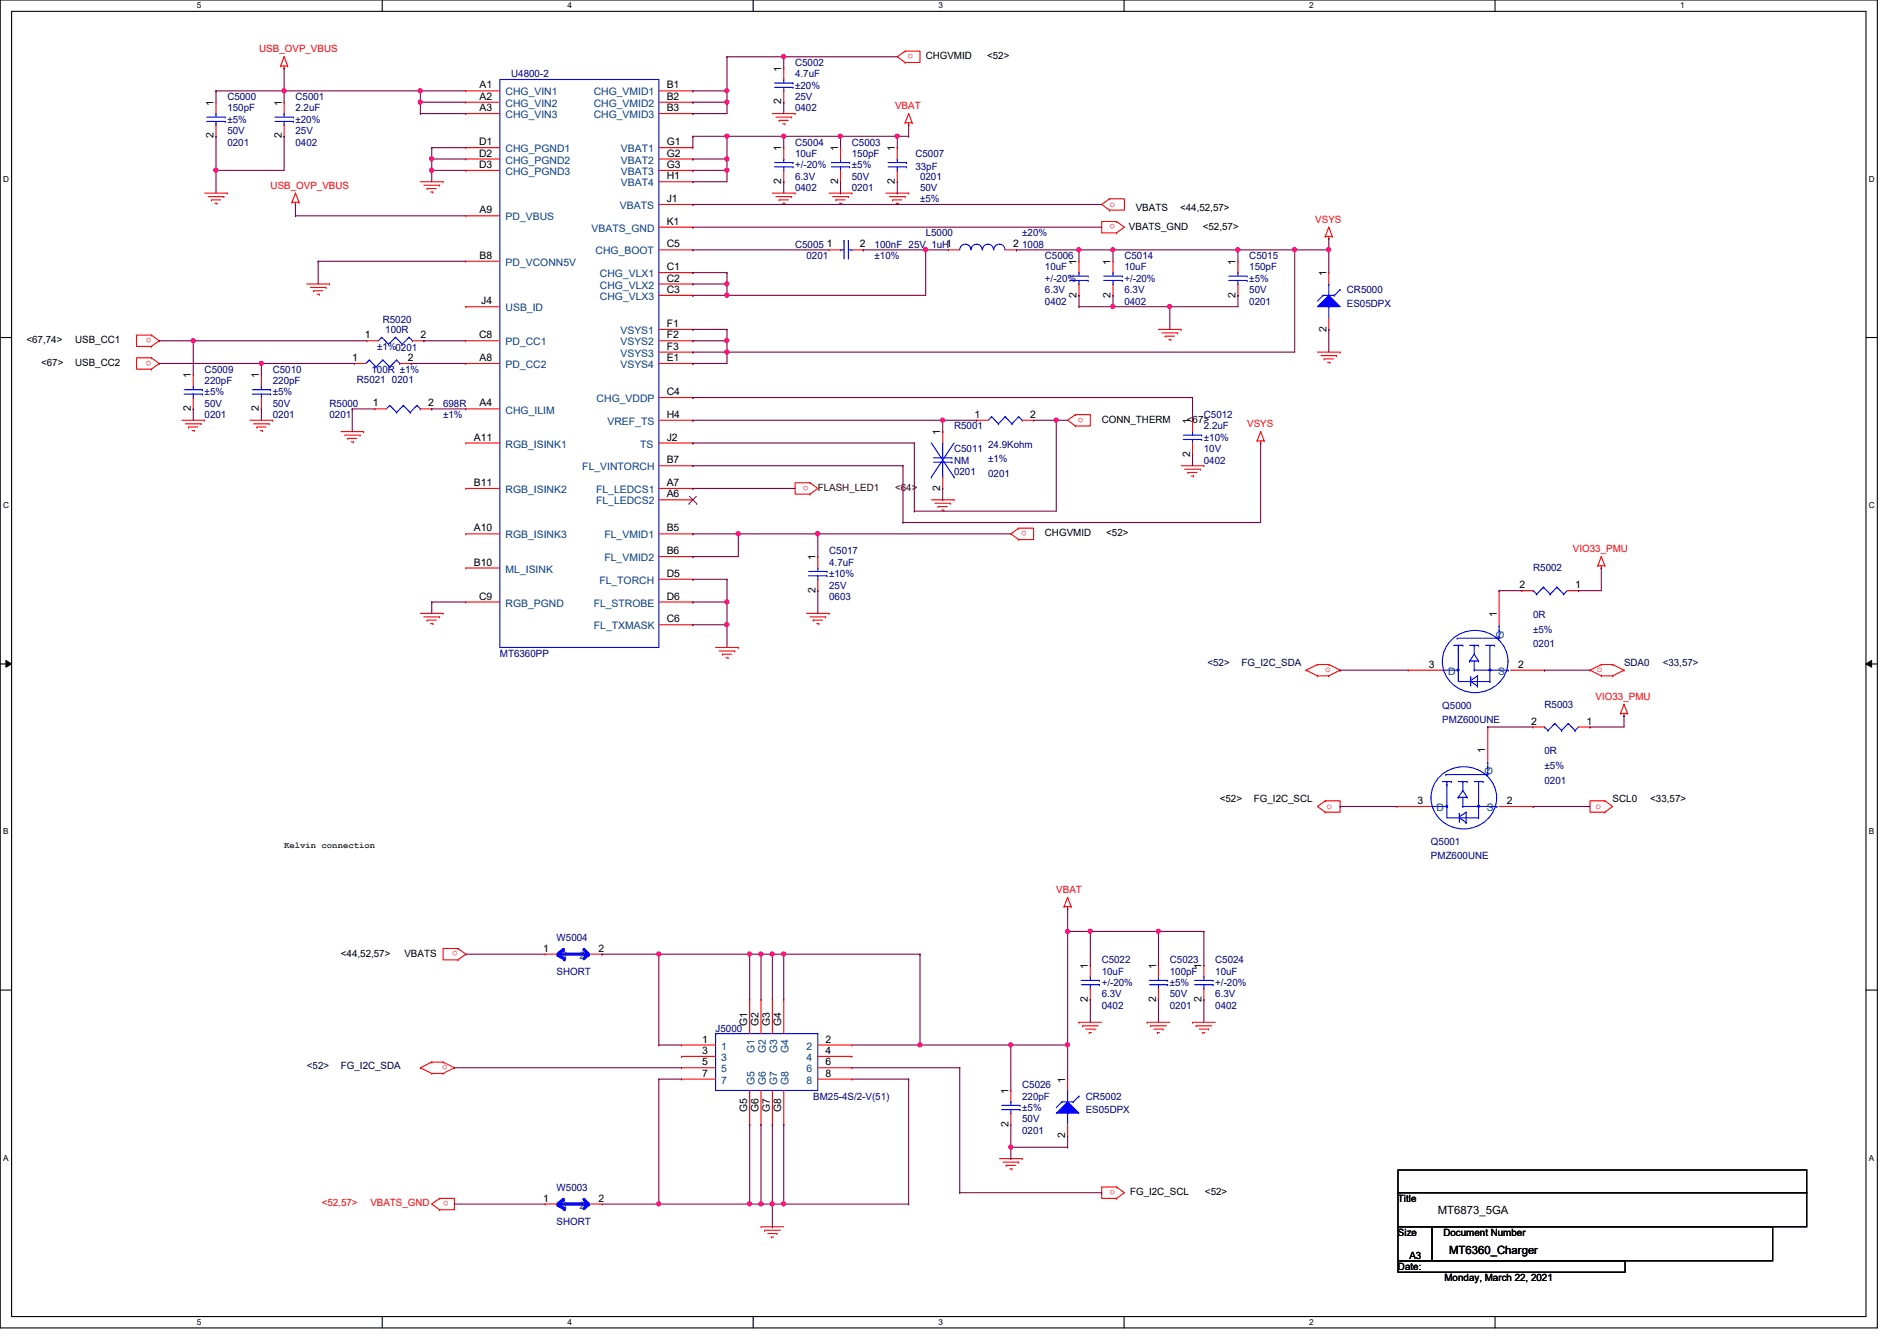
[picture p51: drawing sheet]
<svg xmlns="http://www.w3.org/2000/svg" width="297mm" height="210mm" viewBox="0 0 297 210" stroke-linecap="round" stroke-linejoin="round" font-family="sans-serif">
<defs><g id="words">
<g font-size="1.8">
<text x="225.1" y="190.1">MT6873_5GA</text>
<text x="226.9" y="196.3">MT6360_Charger</text>
</g>
<g font-size="1.6" fill="#f00">
<text x="40.6" y="8.2">USB_OVP_VBUS</text>
<text x="143" y="8.5" transform="rotate(180 143 8.5)">o</text>
<text x="140.2" y="17.1">VBAT</text>
<text x="42.4" y="29.5">USB_OVP_VBUS</text>
<text x="173.7" y="32.3">o</text>
<text x="174.6" y="35.1" transform="rotate(180 174.6 35.1)">o</text>
<text x="205.9" y="34.9">VSYS</text>
<text x="23.7" y="52.9" transform="rotate(180 23.7 52.9)">o</text>
<text x="23.7" y="56.5" transform="rotate(180 23.7 56.5)">o</text>
<text x="169.7" y="65.4" transform="rotate(180 169.7 65.4)">o</text>
<text x="195.3" y="66.9">VSYS</text>
<text x="126.6" y="76" transform="rotate(180 126.6 76)">o</text>
<text x="160.8" y="83.1" transform="rotate(180 160.8 83.1)">o</text>
<text x="246.3" y="86.4">VIO33_PMU</text>
<text x="207.5" y="105.2">o</text>
<text x="250" y="105.2">o</text>
<text x="249.8" y="109.6">VIO33_PMU</text>
<text x="207.7" y="126.6">o</text>
<text x="249.8" y="126.6">o</text>
<text x="165.4" y="139.8">VBAT</text>
<text x="71.7" y="148.9" transform="rotate(180 71.7 148.9)">o</text>
<text x="70.1" y="166.7" transform="rotate(180 70.1 166.7)">o</text>
<text x="50.4" y="188.8">&lt;52,57&gt;</text>
<text x="58" y="188.8">VBATS_GND</text>
<text x="70.3" y="188" transform="rotate(180 70.3 188)">o</text>
<text x="174.6" y="186.3" transform="rotate(180 174.6 186.3)">o</text>
</g>
<g font-size="1.6">
<text x="122.3" y="11.2" transform="rotate(-90 122.3 11.2)">1</text>
<text x="144.9" y="9.3">CHGVMID</text>
<text x="154.6" y="9.3">&lt;52&gt;</text>
<text x="33.4" y="16.6" transform="rotate(-90 33.4 16.6)">1</text>
<text x="44.1" y="16.6" transform="rotate(-90 44.1 16.6)">1</text>
<text x="75.1" y="13.8">A1</text>
<text x="75.1" y="15.6">A2</text>
<text x="75.1" y="17.4">A3</text>
<text x="104.4" y="13.8">B1</text>
<text x="104.4" y="15.6">B2</text>
<text x="104.4" y="17.4">B3</text>
<text x="122.3" y="16.3" transform="rotate(-90 122.3 16.3)">2</text>
<text x="33.4" y="21.7" transform="rotate(-90 33.4 21.7)">2</text>
<text x="44.1" y="21.7" transform="rotate(-90 44.1 21.7)">2</text>
<text x="75" y="22.7">D1</text>
<text x="104.4" y="22.7">G1</text>
<text x="122.3" y="23.7" transform="rotate(-90 122.3 23.7)">1</text>
<text x="131.2" y="23.7" transform="rotate(-90 131.2 23.7)">1</text>
<text x="140.1" y="23.7" transform="rotate(-90 140.1 23.7)">1</text>
<text x="75" y="24.5">D2</text>
<text x="75" y="26.3">D3</text>
<text x="104.4" y="24.5">G2</text>
<text x="104.4" y="26.3">G3</text>
<text x="104.4" y="28.1">H1</text>
<text x="122.3" y="28.8" transform="rotate(-90 122.3 28.8)">2</text>
<text x="131.2" y="28.8" transform="rotate(-90 131.2 28.8)">2</text>
<text x="140.1" y="28.8" transform="rotate(-90 140.1 28.8)">2</text>
<text x="75.1" y="33.4">A9</text>
<text x="104.4" y="35.2">K1</text>
<text x="104.4" y="31.6">J1</text>
<text x="176.8" y="35.9">VBATS_GND</text>
<text x="177.8" y="33.1">VBATS</text>
<text x="184.8" y="33.1">&lt;44,52,57&gt;</text>
<text x="188.3" y="35.9">&lt;52,57&gt;</text>
<text x="75.1" y="40.5">B8</text>
<text x="104.4" y="38.7">C5</text>
<text x="129.5" y="38.7">1</text>
<text x="134.6" y="38.7">2</text>
<text x="158.6" y="38.7">2</text>
<text x="168.6" y="41.4" transform="rotate(-90 168.6 41.4)">1</text>
<text x="173.9" y="41.4" transform="rotate(-90 173.9 41.4)">1</text>
<text x="193.5" y="41.4" transform="rotate(-90 193.5 41.4)">1</text>
<text x="75.4" y="47.6">J4</text>
<text x="104.4" y="42.3">C1</text>
<text x="104.4" y="44.1">C2</text>
<text x="104.4" y="45.8">C3</text>
<text x="168.6" y="46.6" transform="rotate(-90 168.6 46.6)">2</text>
<text x="173.9" y="46.6" transform="rotate(-90 173.9 46.6)">2</text>
<text x="193.5" y="46.6" transform="rotate(-90 193.5 46.6)">2</text>
<text x="207.7" y="43.2" transform="rotate(-90 207.7 43.2)">1</text>
<text x="4.1" y="53.7">&lt;67,74&gt;</text>
<text x="11.8" y="53.7">USB_CC1</text>
<text x="57.1" y="53">1</text>
<text x="65.8" y="53">2</text>
<text x="75" y="53">C8</text>
<text x="104.4" y="51.2">F1</text>
<text x="104.4" y="53">F2</text>
<text x="207.7" y="51.9" transform="rotate(-90 207.7 51.9)">2</text>
<text x="6.4" y="57.3">&lt;67&gt;</text>
<text x="11.8" y="57.3">USB_CC2</text>
<text x="29.9" y="59.2" transform="rotate(-90 29.9 59.2)">1</text>
<text x="40.6" y="59.2" transform="rotate(-90 40.6 59.2)">1</text>
<text x="55.2" y="56.5">1</text>
<text x="63.8" y="56.5">2</text>
<text x="75.1" y="56.5">A8</text>
<text x="104.4" y="54.7">F3</text>
<text x="104.4" y="56.5">E1</text>
<text x="29.9" y="64.3" transform="rotate(-90 29.9 64.3)">2</text>
<text x="40.6" y="64.3" transform="rotate(-90 40.6 64.3)">2</text>
<text x="58.4" y="63.6">1</text>
<text x="67.1" y="63.6">2</text>
<text x="75.1" y="63.6">A4</text>
<text x="104.4" y="65.4">H4</text>
<text x="104.4" y="61.8">C4</text>
<text x="152.6" y="65.4">1</text>
<text x="161.3" y="65.4">2</text>
<text x="74.2" y="69">A11</text>
<text x="104.4" y="69">J2</text>
<text x="147.2" y="68.1" transform="rotate(-90 147.2 68.1)">1</text>
<text x="172.5" y="66.2">CONN_THERM</text>
<text x="185.8" y="66.2">&lt;67&gt;</text>
<text x="186.3" y="71.5" transform="rotate(-90 186.3 71.5)">2</text>
<text x="186.3" y="66.3" transform="rotate(-90 186.3 66.3)">1</text>
<text x="74.2" y="76.1">B11</text>
<text x="104.4" y="76.1">A7</text>
<text x="104.4" y="77.9">A6</text>
<text x="104.4" y="72.5">B7</text>
<text x="147.2" y="76.8" transform="rotate(-90 147.2 76.8)">2</text>
<text x="74.2" y="83.2">A10</text>
<text x="104.4" y="83.2">B5</text>
<text x="163.6" y="83.9">CHGVMID</text>
<text x="173.2" y="83.9">&lt;52&gt;</text>
<text x="74.2" y="88.5">B10</text>
<text x="104.4" y="86.7">B6</text>
<text x="127.7" y="87.7" transform="rotate(-90 127.7 87.7)">1</text>
<text x="75" y="93.9">C9</text>
<text x="104.4" y="90.3">D5</text>
<text x="104.4" y="93.9">D6</text>
<text x="127.7" y="92.8" transform="rotate(-90 127.7 92.8)">2</text>
<text x="238" y="92.1">2</text>
<text x="246.6" y="92.1">1</text>
<text x="104.4" y="97.4">C6</text>
<text x="234.4" y="96.6" transform="rotate(-90 234.4 96.6)">1</text>
<text x="223.7" y="104.5">3</text>
<text x="237.7" y="104.5">2</text>
<text x="239.7" y="113.4">2</text>
<text x="248.4" y="113.4">1</text>
<text x="232.6" y="117.9" transform="rotate(-90 232.6 117.9)">1</text>
<text x="191" y="125.6">&lt;52&gt;</text>
<text x="196.3" y="125.6">FG_I2C_SCL</text>
<text x="222" y="125.9">3</text>
<text x="236" y="125.9">2</text>
<text x="252.5" y="125.6">SCL0</text>
<text x="258.4" y="125.6">&lt;33,57&gt;</text>
<text x="53.4" y="149.7">&lt;44,52,57&gt;</text>
<text x="63.3" y="149.7">VBATS</text>
<text x="85" y="149">1</text>
<text x="93.7" y="149">2</text>
<text x="170.3" y="151.7" transform="rotate(-90 170.3 151.7)">1</text>
<text x="181" y="151.7" transform="rotate(-90 181 151.7)">1</text>
<text x="188.1" y="151.7" transform="rotate(-90 188.1 151.7)">1</text>
<text x="117" y="160.6" transform="rotate(-90 117 160.6)">G1</text>
<text x="118.8" y="160.6" transform="rotate(-90 118.8 160.6)">G2</text>
<text x="120.6" y="160.6" transform="rotate(-90 120.6 160.6)">G3</text>
<text x="122.3" y="160.6" transform="rotate(-90 122.3 160.6)">G4</text>
<text x="170.3" y="156.8" transform="rotate(-90 170.3 156.8)">2</text>
<text x="181" y="156.8" transform="rotate(-90 181 156.8)">2</text>
<text x="188.1" y="156.8" transform="rotate(-90 188.1 156.8)">2</text>
<text x="109.9" y="163.2">1</text>
<text x="109.9" y="165">3</text>
<text x="109.9" y="166.8">5</text>
<text x="129.3" y="163.2">2</text>
<text x="129.3" y="166.8">6</text>
<text x="129.3" y="165">4</text>
<text x="109.9" y="168.5">7</text>
<text x="129.3" y="168.5">8</text>
<text x="157.9" y="171.2" transform="rotate(-90 157.9 171.2)">1</text>
<text x="166.8" y="169.5" transform="rotate(-90 166.8 169.5)">1</text>
<text x="117" y="174.1" transform="rotate(-90 117 174.1)">G5</text>
<text x="118.8" y="174.1" transform="rotate(-90 118.8 174.1)">G6</text>
<text x="120.6" y="174.1" transform="rotate(-90 120.6 174.1)">G7</text>
<text x="122.3" y="174.1" transform="rotate(-90 122.3 174.1)">G8</text>
<text x="157.9" y="176.4" transform="rotate(-90 157.9 176.4)">2</text>
<text x="166.8" y="178.1" transform="rotate(-90 166.8 178.1)">2</text>
<text x="85" y="188.1">1</text>
<text x="93.7" y="188.1">2</text>
<text x="177" y="187.1">FG_I2C_SCL</text>
<text x="188.7" y="187.1">&lt;52&gt;</text>
<text x="218.9" y="188.1">Title</text>
<text x="218.9" y="193.5">Size</text>
<text x="220.7" y="197">A3</text>
<text x="226" y="193.5">Document Number</text>
<text x="218.9" y="198.8">Date:</text>
<text x="226.2" y="200.6">Monday, March 22, 2021</text>
</g>
<g font-size="1.6" fill="#000080">
<text x="124.5" y="10.3">C5002</text>
<text x="35.6" y="15.7">C5000</text>
<text x="35.6" y="17.4">150pF</text>
<text x="46.3" y="15.7">C5001</text>
<text x="46.3" y="17.4">2.2uF</text>
<text x="80" y="12.1">U4800-2</text>
<text x="124.5" y="12.1">4.7uF</text>
<text x="124.5" y="17.4">0402</text>
<text x="124.5" y="15.7">25V</text>
<text x="124.5" y="13.9">±20%</text>
<text x="35.6" y="22.8">0201</text>
<text x="35.6" y="21">50V</text>
<text x="35.6" y="19.2">±5%</text>
<text x="46.3" y="22.8">0402</text>
<text x="46.3" y="21">25V</text>
<text x="46.3" y="19.2">±20%</text>
<text x="124.5" y="22.8">C5004</text>
<text x="133.4" y="22.8">C5003</text>
<text x="124.5" y="24.6">10uF</text>
<text x="124.5" y="29.9">0402</text>
<text x="124.5" y="28.1">6.3V</text>
<text x="124.5" y="26.3">+/-20%</text>
<text x="133.4" y="24.6">150pF</text>
<text x="133.4" y="29.9">0201</text>
<text x="133.4" y="28.1">50V</text>
<text x="133.4" y="26.3">±5%</text>
<text x="143.3" y="24.6">C5007</text>
<text x="143.3" y="26.7">33pF</text>
<text x="144.1" y="28.1">0201</text>
<text x="144.1" y="29.9">50V</text>
<text x="144.1" y="31.7">±5%</text>
<text x="124.5" y="38.8">C5005</text>
<text x="126.3" y="40.6">0201</text>
<text x="136.9" y="38.8">100nF 25V 1uH1</text>
<text x="136.9" y="40.6">±10%</text>
<text x="144.9" y="37">L5000</text>
<text x="160.1" y="37">±20%</text>
<text x="160.1" y="38.8">1008</text>
<text x="163.6" y="40.6">C5006</text>
<text x="176.1" y="40.6">C5014</text>
<text x="195.6" y="40.6">C5015</text>
<text x="163.6" y="42.3">10uF</text>
<text x="163.6" y="47.7">0402</text>
<text x="163.6" y="45.9">6.3V</text>
<text x="163.6" y="44.1">+/-20%</text>
<text x="176.1" y="42.3">10uF</text>
<text x="176.1" y="47.7">0402</text>
<text x="176.1" y="45.9">6.3V</text>
<text x="176.1" y="44.1">+/-20%</text>
<text x="195.6" y="42.3">150pF</text>
<text x="195.6" y="47.7">0201</text>
<text x="195.6" y="45.9">50V</text>
<text x="195.6" y="44.1">±5%</text>
<text x="210.9" y="45.9">CR5000</text>
<text x="59.9" y="50.5">R5020</text>
<text x="60.3" y="52.1">100R</text>
<text x="210.9" y="48">ES05DPX</text>
<text x="32" y="58.3">C5009</text>
<text x="42.7" y="58.3">C5010</text>
<text x="55.9" y="59.9">R5021</text>
<text x="58.2" y="58.3">100R ±1%</text>
<text x="59.1" y="54.8">±1%0201</text>
<text x="61.4" y="59.9">0201</text>
<text x="32" y="60.1">220pF</text>
<text x="32" y="65.4">0201</text>
<text x="32" y="63.7">50V</text>
<text x="32" y="61.9">±5%</text>
<text x="42.7" y="60.1">220pF</text>
<text x="42.7" y="65.4">0201</text>
<text x="42.7" y="63.7">50V</text>
<text x="42.7" y="61.9">±5%</text>
<text x="51.6" y="63.7">R5000</text>
<text x="51.6" y="65.4">0201</text>
<text x="69.4" y="63.7">698R</text>
<text x="69.4" y="65.4">±1%</text>
<text x="188.5" y="65.4">C5012</text>
<text x="149.4" y="70.8">C5011</text>
<text x="149.4" y="67.2">R5001</text>
<text x="154.7" y="70.1">24.9Kohm</text>
<text x="188.5" y="67.2">2.2uF</text>
<text x="188.5" y="70.8">10V</text>
<text x="188.5" y="69">±10%</text>
<text x="149.4" y="72.6">NM</text>
<text x="149.4" y="74.3">0201</text>
<text x="154.7" y="72.4">±1%</text>
<text x="154.7" y="74.7">0201</text>
<text x="188.5" y="72.6">0402</text>
<text x="129.8" y="86.8">C5017</text>
<text x="129.8" y="88.6">4.7uF</text>
<text x="240.1" y="89.5">R5002</text>
<text x="129.8" y="93.9">0603</text>
<text x="129.8" y="92.1">25V</text>
<text x="129.8" y="90.3">±10%</text>
<text x="240.1" y="96.7">0R</text>
<text x="240.1" y="99.1">±5%</text>
<text x="240.1" y="101.3">0201</text>
<text x="78.3" y="102.8">MT6360PP</text>
<text x="225.8" y="113.1">PMZ600UNE</text>
<text x="225.8" y="111">Q5000</text>
<text x="241.8" y="110.8">R5003</text>
<text x="241.8" y="118.1">0R</text>
<text x="241.8" y="120.4">±5%</text>
<text x="241.8" y="122.7">0201</text>
<text x="224.1" y="134.5">PMZ600UNE</text>
<text x="224.1" y="132.3">Q5001</text>
<text x="87.2" y="147.2">W5004</text>
<text x="87.2" y="152.6">SHORT</text>
<text x="172.5" y="150.8">C5022</text>
<text x="172.5" y="152.6">10uF</text>
<text x="172.5" y="154.3">+/-20%</text>
<text x="183.2" y="150.8">C5023</text>
<text x="183.2" y="152.6">100pF</text>
<text x="183.2" y="154.3">±5%</text>
<text x="190.3" y="150.8">C5024</text>
<text x="190.3" y="152.6">10uF</text>
<text x="190.3" y="154.3">+/-20%</text>
<text x="112.1" y="161.5">J5000</text>
<text x="172.5" y="157.9">0402</text>
<text x="172.5" y="156.1">6.3V</text>
<text x="183.2" y="157.9">0201</text>
<text x="183.2" y="156.1">50V</text>
<text x="190.3" y="157.9">0402</text>
<text x="190.3" y="156.1">6.3V</text>
<text x="127.3" y="172.1">BM25-4S/2-V(51)</text>
<text x="160.1" y="170.3">C5026</text>
<text x="160.1" y="172.1">220pF</text>
<text x="160.1" y="173.9">±5%</text>
<text x="170" y="172.1">CR5002</text>
<text x="160.1" y="177.5">0201</text>
<text x="160.1" y="175.7">50V</text>
<text x="170" y="174.2">ES05DPX</text>
<text x="87.2" y="186.4">W5003</text>
<text x="87.2" y="191.7">SHORT</text>
</g>
<g font-size="1.6" fill="#004080">
<text x="79.2" y="14.9">CHG_VIN1</text>
<text x="79.2" y="16.7">CHG_VIN2</text>
<text x="93" y="14.9">CHG_VMID1</text>
<text x="93" y="16.7">CHG_VMID2</text>
<text x="79.2" y="18.5">CHG_VIN3</text>
<text x="79.2" y="23.8">CHG_PGND1</text>
<text x="93" y="18.5">CHG_VMID3</text>
<text x="97.2" y="23.8">VBAT1</text>
<text x="79.2" y="25.6">CHG_PGND2</text>
<text x="79.2" y="27.4">CHG_PGND3</text>
<text x="97.2" y="25.6">VBAT2</text>
<text x="97.2" y="27.4">VBAT3</text>
<text x="97.2" y="29.2">VBAT4</text>
<text x="79.2" y="34.5">PD_VBUS</text>
<text x="97.1" y="32.7">VBATS</text>
<text x="79.2" y="41.6">PD_VCONN5V</text>
<text x="92.6" y="36.3">VBATS_GND</text>
<text x="93.3" y="39.8">CHG_BOOT</text>
<text x="93.9" y="43.4">CHG_VLX1</text>
<text x="93.9" y="45.2">CHG_VLX2</text>
<text x="93.9" y="46.9">CHG_VLX3</text>
<text x="79.2" y="48.7">USB_ID</text>
<text x="97.2" y="52.3">VSYS1</text>
<text x="79.2" y="54.1">PD_CC1</text>
<text x="79.2" y="57.6">PD_CC2</text>
<text x="97.2" y="54.1">VSYS2</text>
<text x="97.2" y="55.8">VSYS3</text>
<text x="97.2" y="57.6">VSYS4</text>
<text x="79.2" y="64.7">CHG_ILIM</text>
<text x="93.4" y="62.9">CHG_VDDP</text>
<text x="79.2" y="70.1">RGB_ISINK1</text>
<text x="95.1" y="66.5">VREF_TS</text>
<text x="100.2" y="70.1">TS</text>
<text x="79.2" y="77.2">RGB_ISINK2</text>
<text x="91.2" y="73.6">FL_VINTORCH</text>
<text x="93.3" y="77.2">FL_LEDCS1</text>
<text x="93.3" y="79">FL_LEDCS2</text>
<text x="79.2" y="84.3">RGB_ISINK3</text>
<text x="79.2" y="89.6">ML_ISINK</text>
<text x="94.7" y="84.3">FL_VMID1</text>
<text x="94.7" y="87.8">FL_VMID2</text>
<text x="79.2" y="95">RGB_PGND</text>
<text x="93" y="95">FL_STROBE</text>
<text x="93.8" y="91.4">FL_TORCH</text>
<text x="93" y="98.5">FL_TXMASK</text>
<text x="235.5" y="99.9" transform="rotate(-90 235.5 99.9)">G</text>
<text x="226.7" y="105.6">D</text>
<text x="234.6" y="105.6">S</text>
<text x="233.7" y="121.3" transform="rotate(-90 233.7 121.3)">G</text>
<text x="225" y="127">D</text>
<text x="232.8" y="127">S</text>
<text x="88.1" y="150.1">1</text>
<text x="90.7" y="150.1">2</text>
<text x="112.9" y="164.3">1</text>
<text x="112.9" y="166.1">3</text>
<text x="112.9" y="167.9">5</text>
<text x="118.1" y="164.8" transform="rotate(-90 118.1 164.8)">G1</text>
<text x="119.9" y="164.8" transform="rotate(-90 119.9 164.8)">G2</text>
<text x="121.7" y="164.8" transform="rotate(-90 121.7 164.8)">G3</text>
<text x="123.5" y="164.8" transform="rotate(-90 123.5 164.8)">G4</text>
<text x="126.3" y="164.3">2</text>
<text x="126.3" y="167.9">6</text>
<text x="126.3" y="166.1">4</text>
<text x="112.9" y="169.6">7</text>
<text x="118.1" y="169.8" transform="rotate(-90 118.1 169.8)">G5</text>
<text x="119.9" y="169.8" transform="rotate(-90 119.9 169.8)">G6</text>
<text x="121.7" y="169.8" transform="rotate(-90 121.7 169.8)">G7</text>
<text x="123.5" y="169.8" transform="rotate(-90 123.5 169.8)">G8</text>
<text x="126.3" y="169.6">8</text>
<text x="88.1" y="189.2">1</text>
<text x="90.7" y="189.2">2</text>
</g>
<g font-size="1.6" fill="#400000">
<text x="128.1" y="76.8">FLASH_LED1</text>
<text x="140.2" y="76.8">&lt;64&gt;</text>
</g>
<g font-size="1.6" fill="#000040">
<text x="189.1" y="104.2">&lt;52&gt;</text>
<text x="194.4" y="104.2">FG_I2C_SDA</text>
<text x="254.3" y="104.2">SDA0</text>
<text x="260.3" y="104.2">&lt;33,57&gt;</text>
<text x="48" y="167.3">&lt;52&gt;</text>
<text x="53.4" y="167.3">FG_I2C_SDA</text>
</g>
<text font-size="1.4" fill="#008000" x="44.5" y="132.7">Kelvin connection</text>
<g font-size="1.3">
<text x="30.8" y="1.3">5</text>
<text x="88.9" y="1.3">4</text>
<text x="146.9" y="1.3">3</text>
<text x="205" y="1.3">2</text>
<text x="263.1" y="1.3">1</text>
<text x=".5" y="28.4">D</text>
<text x="292.6" y="28.4">D</text>
<text x=".5" y="79.5">C</text>
<text x="292.6" y="79.5">C</text>
<text x=".5" y="130.6">B</text>
<text x="292.6" y="130.6">B</text>
<text x=".5" y="181.7">A</text>
<text x="292.6" y="181.7">A</text>
<text x="30.8" y="207.4">5</text>
<text x="88.9" y="207.4">4</text>
<text x="146.9" y="207.4">3</text>
<text x="205" y="207.4">2</text>
</g>
</g></defs>
<path d="M0 0h294v207.9h-294zM1.8 1.8h290.4v204.3h-290.4z" fill="none" stroke="#000" stroke-width=".17"/>
<g fill="#fff">
<path d="M30.8 .2h.7v1.4h-.7z"/>
<path d="M30.8 206.2h.7v1.4h-.7z"/>
</g>
<path d="M59.9 0v1.8M59.9 206.1v1.8" fill="none" stroke="#000" stroke-width=".17"/>
<g fill="#fff">
<path d="M88.9 .2h.6v1.4h-.6z"/>
<path d="M88.9 206.2h.6v1.4h-.6z"/>
</g>
<path d="M117.9 0v1.8M117.9 206.1v1.8" fill="none" stroke="#000" stroke-width=".17"/>
<g fill="#fff">
<path d="M146.9 .2h.7v1.4h-.7z"/>
<path d="M146.9 206.2h.7v1.4h-.7z"/>
</g>
<path d="M176 0v1.8M176 206.1v1.8" fill="none" stroke="#000" stroke-width=".17"/>
<g fill="#fff">
<path d="M205 .2h.7v1.4h-.7z"/>
<path d="M205 206.2h.7v1.4h-.7z"/>
</g>
<path d="M234.1 0v1.8M234.1 206.1v1.8" fill="none" stroke="#000" stroke-width=".17"/>
<g fill="#fff">
<path d="M263.1 .2h.7v1.4h-.7z"/>
<path d="M.5 27.3h.9v1.4h-.9z"/>
<path d="M292.6 27.3h.9v1.4h-.9z"/>
<path d="M.5 78.4h.9v1.4h-.9z"/>
<path d="M292.6 78.4h.9v1.4h-.9z"/>
</g>
<path d="M0 52.8h1.8M292.2 52.8h1.8" fill="none" stroke="#000" stroke-width=".17"/>
<g fill="#fff">
<path d="M.5 129.5h.8v1.4h-.8z"/>
<path d="M292.6 129.5h.9v1.4h-.9z"/>
</g>
<path d="M0 103.9h1.8M292.2 103.9h1.8" fill="none" stroke="#000" stroke-width=".17"/>
<path d="M.9 103.4l.9 .5-.9 .5zM292.2 103.9l.9-.5v1z" fill="#000"/>
<path d="M.9 103.4l.9 .5-.9 .5zM292.2 103.9l.9-.5v1z" fill="none" stroke="#000" stroke-width=".16"/>
<g fill="#fff">
<path d="M.5 180.5h.8v1.4h-.8z"/>
<path d="M292.6 180.5h.9v1.4h-.9z"/>
</g>
<path d="M0 155h1.8M292.2 155h1.8M218.9 183.1h64v3.6h-64zM218.9 186.7h64v5.3h-64zM218.9 192h5.3v5.4h-5.3zM218.9 197.4h35.6v1.7h-35.6zM224.2 192h53.4v5.4h-53.4z" fill="none" stroke="#000" stroke-width=".17"/>
<g fill="none" stroke="#f00" stroke-width=".17">
<path d="M43.9 10.3h.1M43.9 10.3h1.1M44.5 10.7h.1M44.5 8.9h.1M44.5 10.3v.4M44.5 8.9l.5 1.4M44.5 8.9l-.6 1.4M45 10.3h.1M120.9 17.8h3.6M121.5 18.3h2.4M122 18.8h.1M122 18.8h1.4"/>
<path d="M122.6 19.4h.3M122.9 19.4h.1M123.9 18.3h.1M124.5 17.8h.1M141.7 19.2h.1M141.7 9.8h.1M141.7 8h.1M141.7 8h2.4v1.8h-2.4M141.7 19.2h1.1M141.7 8l-1.2 .9 1.2 .9M142.3 19.6h.1M142.3 17.8h.1"/>
<path d="M142.3 19.2v.4M142.3 17.8l.5 1.4M142.3 17.8l-.6 1.4M142.8 19.2h.1M32 30.2h3.6M32.6 30.8h2.4M33.1 31.3h.1M33.1 31.3h1.4M33.7 31.8h.3M34 31.8h.1M35 30.8h.1M35.6 30.2h.1"/>
<path d="M45.7 31.7h.1M45.7 31.7h1.1M46.3 32h.1M46.3 30.2h.1M46.3 31.7v.3M46.3 30.2l.5 1.5M46.3 30.2l-.6 1.5M46.8 31.7h.1M65.8 28.4h3.6M66.4 29h2.4M66.9 29.5h.1M66.9 29.5h1.4"/>
<path d="M67.4 30.1h.4M67.8 30.1h.1M68.8 29h.1M69.4 28.4h.1M120.9 30.2h3.6M121.5 30.8h2.4M122 31.3h.1M122 31.3h1.4M122.6 31.8h.3M122.9 31.8h.1M123.9 30.8h.1M124.5 30.2h.1"/>
<path d="M129.8 30.2h3.6M130.4 30.8h2.4M130.9 31.3h.1M130.9 31.3h1.4M131.4 31.8h.4M131.8 31.8h.1M132.8 30.8h.1M133.4 30.2h.1M138.7 30.2h3.6M139.3 30.8h2.4M139.8 31.3h.1M139.8 31.3h1.4"/>
<path d="M140.3 31.8h.4M140.7 31.8h.1M141.7 30.8h.1M142.3 30.2h.1M173.7 31.1h.1M173.7 32.9h.1M173.7 31.1h2.4v1.8h-2.4M173.7 31.1l-1.2 .9 1.2 .9M174.8 36.4h.1M174.8 34.7h.1M174.8 34.7h-2.3v1.7h2.3M174.8 34.7l1.3 .9-1.3 .8"/>
<path d="M207.5 37h.1M207.5 37h1.1M208.1 37.3h.1M208.1 35.6h.1M208.1 37v.3M208.1 35.6l.5 1.4M208.1 35.6l-.6 1.4M208.6 37h.1M23.7 54.2h.1M23.7 52.5h.1M23.7 52.5h-2.3v1.7h2.3M23.7 57.8h.1"/>
<path d="M23.7 56h.1M23.7 56h-2.3v1.8h2.3M23.7 52.5l1.2 .8-1.2 .9M23.7 56l1.2 .9-1.2 .9M48 44.4h3.6M48.6 45h2.5M49.1 45.5h.1M49.1 45.5h1.4M49.7 46.1h.3M50 46.1h.1M51.1 45h.1M51.6 44.4h.1"/>
<path d="M181.4 51.6h3.6M181.9 52.1h2.5M182.5 52.6h.1M182.5 52.6h1.4M183 53.2h.3M183.3 53.2h.1M184.4 52.1h.1M185 51.6h.1M206.3 55.1h3.5M206.8 55.7h2.5M207.3 56.2h.1M207.3 56.2h1.5"/>
<path d="M207.9 56.7h.3M208.2 56.7h.1M209.3 55.7h.1M209.8 55.1h.1M28.5 65.8h3.5M29 66.3h2.5M29.5 66.8h.1M29.5 66.8h1.5M30.1 67.4h.3M30.4 67.4h.1M31.5 66.3h.1M32 65.8h.1"/>
<path d="M39.2 65.8h3.5M39.7 66.3h2.5M40.2 66.8h.1M40.2 66.8h1.5M40.8 67.4h.3M41.1 67.4h.1M42.2 66.3h.1M42.7 65.8h.1M53.4 67.6h3.5M53.9 68.1h2.5M54.4 68.6h.1M54.4 68.6h1.5"/>
<path d="M55 69.2h.3M55.3 69.2h.1M56.4 68.1h.1M56.9 67.6h.1M126.8 77.3h.1M126.8 75.6h.1M126.8 75.6h-2.3v1.7h2.3M126.8 75.6l1.3 .9-1.3 .8M145.8 78.2h3.6M146.4 78.8h2.4M146.9 79.3h.1M146.9 79.3h1.4"/>
<path d="M147.4 79.8h.4M147.8 79.8h.1M148.8 78.8h.1M149.4 78.2h.1M168.4 66.7h.1M168.4 64.9h.1M168.4 64.9h2.3v1.8h-2.3M168.4 64.9l-1.2 .9 1.2 .9M185 72.9h3.5M185.5 73.4h2.5M186 74h.1M186 74h1.4"/>
<path d="M186.6 74.5h.3M186.9 74.5h.1M188 73.4h.1M188.5 72.9h.1M196.8 69h.1M196.8 69h1.1M197.4 69.3h.1M197.4 67.6h.1M197.4 69v.3M197.4 67.6l.5 1.4M197.4 67.6l-.6 1.4M197.9 69h.1"/>
<path d="M65.8 96h3.6M66.4 96.6h2.4M66.9 97.1h.1M66.9 97.1h1.4M67.4 97.6h.4M67.8 97.6h.1M68.8 96.6h.1M69.4 96h.1M126.3 96h3.5M126.8 96.6h2.5M127.3 97.1h.1M127.3 97.1h1.5"/>
<path d="M127.9 97.6h.3M128.2 97.6h.1M129.3 96.6h.1M129.8 96h.1M159.5 84.5h.1M159.5 82.7h.1M159.5 82.7h2.3v1.8h-2.3M159.5 82.7l-1.2 .9 1.2 .9M238.3 92.5h.1M238.3 92.5h1.8M245.4 92.5h1.8M247.2 92.5h.1"/>
<path d="M250.2 88.6h.1M250.2 88.6h1.1M250.7 88.9h.1M250.7 87.1h.1M250.7 88.6v.3M250.7 87.1l-.5 1.5M250.7 87.1l.6 1.5M251.3 88.6h.1M112.1 101.3h3.5M112.6 101.9h2.5M113.1 102.4h.1M113.1 102.4h1.5"/>
<path d="M113.7 103h.3M114 103h.1M115.1 101.9h.1M115.6 101.3h.1M204.5 104.9h.1M204.5 104.9l1.8 .9M206.3 104h.1M206.3 105.8h.1M206.3 104l-1.8 .9M206.3 104h1.8M206.3 105.8h1.8M208.1 104h.1"/>
<path d="M208.1 105.8h.1M208.1 104l1.7 .9M209.8 104.9h.1M209.8 104.9l-1.7 .9M249 104.9h.1M249 104.9l1.7 .9M250.7 104h.1M250.7 105.8h.1M250.7 104h1.8M250.7 105.8h1.8M250.7 104l-1.7 .9M252.5 104h.1"/>
<path d="M252.5 105.8h.1M252.5 104l1.8 .9M253.7 111.7h.1M253.7 111.7h1.1M254.3 112h.1M254.3 110.2h.1M254.3 104.9h.1M254.3 111.7v.3M254.3 110.2l-.6 1.5M254.3 110.2l.5 1.5M254.3 104.9l-1.8 .9M254.8 111.7h.1"/>
<path d="M207.5 125.3h.1M207.5 127.1h.1M207.5 125.3h2.3v1.8h-2.3M207.5 125.3l-1.2 .9 1.2 .9M251.3 125.3h.1M251.3 127.1h.1M251.3 125.3h-2.3v1.8h2.3M251.3 125.3l1.2 .9-1.2 .9M71.7 150.2h.1M71.7 148.5h.1M71.7 148.5h-2.3v1.7h2.3M71.7 148.5l1.2 .9-1.2 .8"/>
<path d="M166.6 141.9h.1M166.6 141.9h1.1M167.2 142.2h.1M167.2 140.5h.1M167.2 141.9v.3M167.2 140.5l-.6 1.4M167.2 140.5l.5 1.4M167.7 141.9h.1M65.8 167.1h.1M65.8 167.1l1.8 .9M67.6 168h.1M67.6 166.2h.1"/>
<path d="M67.6 168h1.8M67.6 166.2h1.8M67.6 166.2l-1.8 .9M69.4 168h.1M69.4 166.2h.1M69.4 166.2l1.8 .9M71.2 167.1h.1M71.2 167.1l-1.8 .9M168.9 160h.1M168.9 160h3.6M169.5 160.6h.1M169.5 160.6h2.5"/>
<path d="M170 161.1h1.4M170.6 161.6h.1M170.6 161.6h.3M171.4 161.1h.1M179.6 160h.1M179.6 160h3.6M180.2 160.6h.1M180.2 160.6h2.4M180.7 161.1h1.4M181.2 161.6h.1M181.2 161.6h.4M182.1 161.1h.1"/>
<path d="M186.7 160h.1M186.7 160h3.6M187.3 160.6h.1M187.3 160.6h2.4M187.8 161.1h1.4M188.3 161.6h.1M188.3 161.6h.4M189.2 161.1h.1M68.8 189.4h.1M68.8 187.6h.1M68.8 187.6h2.4v1.8h-2.4M68.8 187.6l-1.2 .9 1.2 .9"/>
<path d="M119.2 192h.1M119.2 192h3.5M119.7 192.6h.1M119.7 192.6h2.5M120.2 193.1h1.5M120.8 193.6h.1M120.8 193.6h.3M121.7 193.1h.1M156.5 181.4h3.6M157.1 181.9h2.4M157.6 182.4h.1M157.6 182.4h1.4"/>
<path d="M158.1 183h.4M158.5 183h.1M159.5 181.9h.1M160.1 181.4h.1M174.8 187.6h.1M174.8 185.8h.1M174.8 185.8h-2.3v1.8h2.3M174.8 185.8l1.3 .9-1.3 .9"/>
</g>
<path d="M240.1 92.5h.1M240.1 92.5l.5 .5M240.6 93h.1M241.7 91.9h.1M241.7 91.9l1 1.1M241.7 91.9l-1.1 1.1M242.7 93h.1M243.8 91.9h.1M243.8 91.9l1.1 1.1M243.8 91.9l-1.1 1.1M244.9 93h.1M245.4 92.5l-.5 .5" fill="none" stroke="#00f" stroke-width=".17"/>
<path d="M167.2 172.5l1.7 1.7h-3.5z" fill="#00f"/>
<g fill="none" stroke="#00f" stroke-width=".17">
<path d="M78.3 12.4h24.9v88.9h-24.9zM150.3 39.1a.87 .87 0 0 1 .8-.9 .87 .87 0 0 1 .9 .9M152.1 39.1a.87 .87 0 0 1 .8-.9 .87 .87 0 0 1 .9 .9M153.8 39.1a.87 .87 0 0 1 .9-.9 .87 .87 0 0 1 .9 .9M155.6 39.1a.87 .87 0 0 1 .9-.9 .87 .87 0 0 1 .8 .9M57.8 56.3h.1M57.8 56.3l-.5 .6M57.8 56.3l1.1 1.1M58.9 57.4h.1M59.9 56.3h.1M59.9 56.3l-1 1.1M59.9 56.3l1.1 1.1"/>
<path d="M61 57.4h.1M62.1 56.3h.1M62.1 56.3l-1.1 1.1M62.1 56.3l.5 .6M62.6 56.9h.1M61 63.5h.1M61 63.5l-.5 .5M61 63.5l1.1 1.1M62.1 64.6h.1M63.2 63.5h.1M63.2 63.5l-1.1 1.1M63.2 63.5l1 1.1"/>
<path d="M64.2 64.6h.1M65.3 63.5h.1M65.3 63.5l-1.1 1.1M65.3 63.5l.5 .5M65.8 64h.1M228.2 99.9h.1M228.2 99.9h6.5M234.7 99.7h.1M234.7 99.9h.1M234.7 98h.1M234.7 98v1.9M225.8 104.9h2.5"/>
<path d="M227 100.4a5.2 5.2 0 0 1 5.6-1.5 5.2 5.2 0 0 1 3.5 4.6 5.2 5.2 0 0 1-5.1 4.9 5.2 5.2 0 0 1-5.2-4.9 4.7 4.7 0 0 1 1.2-3.1zM227.6 101h1.5M228.3 101h.1M228.3 101.5h.1M228.3 104.9h.1M228.3 101v5.7h5M229.1 101h.1M230.1 103.5h.1M230.1 101h1.4M230.1 103.5h1.4M230.3 106.5h.1M230.3 106h.1"/>
<path d="M230.3 106.7l1 .7M230.3 106v1.4M230.8 101h.1M230.8 104.9h.1M230.8 102.4l-.7 1.1M230.8 101v1.4M230.8 103.5v1.4M230.8 102.4l.7 1.1M230.8 104.9h5.4M231.3 107.4h.1M231.3 105.8h.1M231.3 105.8v1.8"/>
<path d="M231.3 105.8l-1 .7M231.5 101h.1M231.5 103.5h.1M232.6 101h1.4M233.3 101h.1M233.3 106.7h.1M233.3 101v5.7M234 101h.1M236.2 104.9h.1M180 153.5h2.8M180 154.1h2.8M181.4 152.9h.1"/>
<path d="M181.4 154.7h.1M181.4 152.9v.6M181.4 154.1v.6M182.8 153.5h.1M182.8 154.1h.1M166.3 172.5h.1M166.3 172.5l-.9 .9M166.3 172.5h1.8M167.2 172.5l1.7 1.7h-3.5zM167.2 174.2h.1M167.2 170.7h.1M167.2 170.7v1.8"/>
<path d="M167.2 174.2v1.8M168.1 172.5h.1M168.9 171.6h.1M168.9 171.6l-.8 .9"/>
</g>
<g fill="none" stroke="#f00" stroke-width=".17">
<path d="M72.9 14.2h.1M72.9 16h.1M72.9 17.8h.1M72.9 14.2h5.4M72.9 16h5.4M72.9 17.8h5.4M103.2 14.2h5.3M103.2 16h5.3M103.2 17.8h5.3M108.5 14.2h.1M108.5 16h.1M108.5 17.8h.1"/>
<path d="M72.9 23.1h.1M72.9 24.9h.1M72.9 26.7h.1M72.9 33.8h.1M72.9 23.1h5.4M72.9 24.9h5.4M72.9 26.7h5.4M72.9 33.8h5.4M103.2 39.1h5.3M103.2 23.1h5.3M103.2 24.9h5.3M103.2 26.7h5.3"/>
<path d="M103.2 28.4h5.3M103.2 32h5.3M103.2 35.6h5.3M108.5 23.1h.1M108.5 24.9h.1M108.5 26.7h.1M108.5 28.4h.1M108.5 32h.1M108.5 39.1h.1M108.5 35.6h.1M148.5 39.1h.1M148.5 39.1h1.8"/>
<path d="M157.4 39.1h1.8M159.2 39.1h.1M55.5 56.9h.1M55.5 56.9h1.8M62.6 56.9h1.8M64.4 56.9h.1M72.9 40.9h.1M72.9 53.3h.1M72.9 56.9h.1M72.9 48h.1M72.9 56.9h5.4M72.9 40.9h5.4"/>
<path d="M72.9 53.3h5.4M72.9 48h5.4M103.2 56.9h5.3M103.2 53.3h5.3M103.2 42.7h5.3M103.2 44.4h5.3M103.2 46.2h5.3M103.2 51.6h5.3M103.2 55.1h5.3M108.5 42.7h.1M108.5 44.4h.1M108.5 46.2h.1"/>
<path d="M108.5 51.6h.1M108.5 53.3h.1M108.5 55.1h.1M108.5 56.9h.1M58.7 64h.1M58.7 64h1.8M65.8 64h1.8M67.6 64h.1M72.9 64h.1M72.9 69.3h.1M72.9 76.5h.1M72.9 64h5.4"/>
<path d="M72.9 69.3h5.4M72.9 76.5h5.4M103.2 62.2h5.3M103.2 65.8h5.3M103.2 69.3h5.3M103.2 76.5h5.3M103.2 72.9h5.3M103.2 78.2h5.3M108.5 62.2h.1M108.5 65.8h.1M108.5 69.3h.1M108.5 72.9h.1"/>
<path d="M108.5 76.5h.1M108.5 78.2h.1M72.9 83.6h.1M72.9 88.9h.1M72.9 94.2h.1M72.9 83.6h5.4M72.9 88.9h5.4M72.9 94.2h5.4M103.2 83.6h5.3M103.2 94.2h5.3M103.2 87.1h5.3M103.2 90.7h5.3"/>
<path d="M103.2 97.8h5.3M108.5 83.6h.1M108.5 87.1h.1M108.5 90.7h.1M108.5 94.2h.1M108.5 97.8h.1M181.4 151.1h.1M181.4 156.5h.1M181.4 151.1v1.8M181.4 154.7v1.8M167.2 177.8h.1M167.2 168.9h.1"/>
<path d="M167.2 168.9v1.8M167.2 176v1.8"/>
</g>
<path d="M107.9 78.8h.1M107.9 77.7l1.2 1.1M109 77.7l-1.1 1.1M109.1 78.8h.1" fill="none" stroke="#804000" stroke-width=".16"/>
<path d="M228.2 104.8h.2v.2h-.2z" fill-rule="evenodd" fill="#00f"/>
<path d="M228.2 104.8h.2v.2h-.2z" fill="none" stroke="#00f" stroke-width=".17"/>
<path d="M233.2 104.8h.2v.2h-.2z" fill-rule="evenodd" fill="#00f"/>
<g fill="none" stroke="#00f" stroke-width=".17">
<path d="M121.3 13h2.9M121.3 13.7h2.9M122.7 12.4h.1M122.7 14.2h.1M122.7 12.4v.6M122.7 13.7v.5M124.2 13h.1M124.2 13.7h.1M130.2 25.4h2.9M130.2 26.1h2.9M131.6 24.9h.1M131.6 26.7h.1"/>
<path d="M131.6 24.9v.5M131.6 26.1v.6M133.1 25.4h.1M133.1 26.1h.1M139.1 25.4h2.8M139.1 26.1h2.8M140.5 24.9h.1M140.5 26.7h.1M140.5 24.9v.5M140.5 26.1v.6M141.9 25.4h.1M141.9 26.1h.1"/>
<path d="M59.8 52.8h.1M59.8 52.8l-.5 .5M59.8 52.8l1 1.1M60.8 53.9h.1M61.9 52.8h.1M61.9 52.8l-1.1 1.1M61.9 52.8l1.1 1.1M63 53.9h.1M64 52.8h.1M64 52.8l-1 1.1M64 52.8l.6 .5M64.6 53.3h.1"/>
<path d="M145.8 74.7h.1M145.8 69.3l3.6 5.4M146.2 71.7h2.9M146.2 72.3h2.9M147.6 69.3h.1M147.6 74.7h.1M147.6 69.3v2.4M147.6 72.3v2.4M149.1 71.7h.1M149.1 72.3h.1M149.4 74.7h.1M149.4 69.3l-3.6 5.4"/>
<path d="M233.2 104.8h.2v.2h-.2zM112.1 161.8h16v8.9h-16z"/>
</g>
<g fill="none" stroke="#f00" stroke-width=".17">
<path d="M122.7 10.7h.1M122.7 16h.1M122.7 10.7v1.7M122.7 14.2v1.8M131.6 23.1h.1M131.6 28.4h.1M131.6 23.1v1.8M131.6 26.7v1.7M140.5 23.1h.1M140.5 28.4h.1M140.5 23.1v1.8M140.5 26.7v1.7"/>
<path d="M57.5 53.3h.1M57.5 53.3h1.8M64.6 53.3h1.8M66.4 53.3h.1M147.6 67.6h.1M147.6 76.5h.1M147.6 67.6v1.7M147.6 74.7v1.8M234.7 92.5h.1M234.7 92.5v5.3M220.5 104.9h.1M220.5 104.9h5.3"/>
<path d="M236.5 104.9h5.3M241.8 104.9h.1M117.4 156.5h.1M117.4 156.5v5.3M119.2 156.5h.1M119.2 156.5v5.3M120.9 156.5h.1M120.9 156.5v5.3M122.7 156.5h.1M122.7 156.5v5.3M106.7 163.6h.1M106.7 168.9h.1"/>
<path d="M106.7 165.4h.1M106.7 167.1h.1M106.7 163.6h5.4M106.7 168.9h5.4M106.7 167.1h5.4M106.7 165.4h5.4M117.4 176h.1M117.4 170.7v5.3M119.2 176h.1M119.2 170.7v5.3M120.9 176h.1M120.9 170.7v5.3"/>
<path d="M122.7 176h.1M122.7 170.7v5.3M128.1 163.6h5.3M128.1 168.9h5.3M128.1 167.1h5.3M128.1 165.4h5.3M133.4 163.6h.1M133.4 167.1h.1M133.4 165.4h.1M133.4 168.9h.1"/>
</g>
<path d="M91.4 187.7l.5 .6" fill="none" stroke="#00f" stroke-width=".51"/>
<circle cx="91.9" cy="188.3" r=".25" fill="#00f"/>
<path d="M92.2 188.5l-.8 .7" fill="none" stroke="#00f" stroke-width=".51"/>
<circle cx="92.2" cy="188.5" r=".25" fill="#00f"/>
<path d="M87.7 188.5h3.9" fill="none" stroke="#00f" stroke-width=".51"/>
<circle cx="91.6" cy="188.5" r=".25" fill="#00f"/>
<path d="M88.2 187.7l-.9 .8" fill="none" stroke="#00f" stroke-width=".51"/>
<circle cx="88.2" cy="187.7" r=".25" fill="#00f"/>
<path d="M87.3 188.6l1.1 .6" fill="none" stroke="#00f" stroke-width=".51"/>
<circle cx="88.4" cy="189.2" r=".25" fill="#00f"/>
<g fill="none" stroke="#f00" stroke-width=".17">
<path d="M44.5 16h.1M44.5 16v1.8M44.5 19.6v1.7M44.5 21.3h.1M174.3 40.9h.1M174.3 46.2h.1M174.3 40.9v1.8M174.3 44.4v1.8M152.9 65.8h.1M152.9 65.8h1.8M160.1 65.8h1.7M161.8 65.8h.1"/>
<path d="M240.1 113.8h.1M240.1 113.8h1.7M247.2 113.8h1.8M249 113.8h.1M188.5 151.1h.1M188.5 156.5h.1M188.5 151.1v1.8M188.5 154.7v1.8M85.4 188.5h.1M85.4 188.5h1.8M92.5 188.5h1.8M94.3 188.5h.1"/>
</g>
<g fill="none" stroke="#00f" stroke-width=".17">
<path d="M43 18.3h2.9M43 19h2.9M44.5 17.8h.1M44.5 19.6h.1M44.5 17.8v.5M44.5 19v.6M45.9 18.3h.1M45.9 19h.1M172.8 43.2h2.9M172.8 43.9h2.9M174.3 42.7h.1M174.3 44.4h.1"/>
<path d="M174.3 42.7v.5M174.3 43.9v.5M175.7 43.2h.1M175.7 43.9h.1M155.3 65.2h.1M155.3 65.2l-.6 .6M155.3 65.2l1 1.1M156.3 66.3h.1M157.4 65.2h.1M157.4 65.2l-1.1 1.1M157.4 65.2l1.1 1.1M158.5 66.3h.1"/>
<path d="M159.5 65.2h.1M159.5 65.2l-1 1.1M159.5 65.2l.6 .6M160.1 65.8h.1M233 119.3h.1M233 119.3v1.9M241.8 113.8h.1M241.8 113.8l.6 .5M242.4 114.3h.1M243.5 113.2h.1M243.5 113.2l1 1.1M243.5 113.2l-1.1 1.1"/>
<path d="M244.5 114.3h.1M245.6 113.2h.1M245.6 113.2l1 1.1M245.6 113.2l-1.1 1.1M246.6 114.3h.1M247.2 113.8l-.6 .5M224.1 126.2h2.5M225.3 121.7a5.2 5.2 0 0 1 5.6-1.4 5.2 5.2 0 0 1 3.5 4.6 5.2 5.2 0 0 1-5.2 4.9 5.2 5.2 0 0 1-5.1-4.9 4.7 4.7 0 0 1 1.2-3.2zM225.8 122.3h1.5M226.4 121.2h.1M226.4 121.2h6.6M226.6 122.3h.1"/>
<path d="M226.6 122.9h.1M226.6 126.2h.1M226.6 122.3v5.7h4.9M227.3 122.3h.1M228.3 124.8h.1M228.3 122.3h1.4M228.3 124.8h1.4M228.5 127.8h.1M228.5 127.3h.1M228.5 128l1.1 .7M228.5 127.3v1.4M229.1 122.3h.1"/>
<path d="M229.1 126.2h.1M229.1 123.7l-.8 1.1M229.1 122.3v1.4M229.1 124.8v1.4M229.1 123.7l.6 1.1M229.1 126.2h5.3M229.6 128.7h.1M229.6 127.1h.1M229.6 127.1v1.8M229.6 127.1l-1.1 .7M229.7 122.3h.1M229.7 124.8h.1"/>
<path d="M230.8 122.3h1.4M231.5 122.3h.1M231.5 128h.1M231.5 122.3v5.7M232.2 122.3h.1M233 121.1h.1M233 121.2h.1M234.4 126.2h.1M187.1 153.5h2.8M187.1 154.1h2.8M188.5 152.9h.1M188.5 154.7h.1"/>
<path d="M188.5 152.9v.6M188.5 154.1v.6M189.9 153.5h.1M189.9 154.1h.1"/>
</g>
<path d="M226.4 126.1h.2v.2h-.2z" fill-rule="evenodd" fill="#00f"/>
<path d="M226.4 126.1h.2v.2h-.2z" fill="none" stroke="#00f" stroke-width=".17"/>
<path d="M231.4 126.1h.2v.2h-.2z" fill-rule="evenodd" fill="#00f"/>
<path d="M231.4 126.1h.2v.2h-.2z" fill="none" stroke="#00f" stroke-width=".17"/>
<path d="M233 113.8h.1M233 113.8v5.3M218.7 126.2h.1M218.7 126.2h5.4M234.7 126.2h5.4M240.1 126.2h.1" fill="none" stroke="#f00" stroke-width=".17"/>
<path d="M91.4 148.6l.5 .6" fill="none" stroke="#00f" stroke-width=".51"/>
<circle cx="91.9" cy="149.2" r=".25" fill="#00f"/>
<path d="M92.2 149.4l-.8 .7" fill="none" stroke="#00f" stroke-width=".51"/>
<circle cx="92.2" cy="149.4" r=".25" fill="#00f"/>
<path d="M87.7 149.4h3.9" fill="none" stroke="#00f" stroke-width=".51"/>
<circle cx="91.6" cy="149.4" r=".25" fill="#00f"/>
<path d="M88.2 148.6l-.9 .8" fill="none" stroke="#00f" stroke-width=".51"/>
<circle cx="88.2" cy="148.6" r=".25" fill="#00f"/>
<path d="M87.3 149.5l1.1 .6" fill="none" stroke="#00f" stroke-width=".51"/>
<circle cx="88.4" cy="150.1" r=".25" fill="#00f"/>
<g fill="none" stroke="#f00" stroke-width=".17">
<path d="M33.8 16h.1M33.8 16v1.8M33.8 19.6v1.7M33.8 21.3h.1M168.9 40.9h.1M168.9 46.2h.1M168.9 40.9v1.8M168.9 44.4v1.8M85.4 149.4h.1M85.4 149.4h1.8M92.5 149.4h1.8M94.3 149.4h.1"/>
<path d="M170.7 151.1h.1M170.7 156.5h.1M170.7 151.1v1.8M170.7 154.7v1.8M158.3 170.7h.1M158.3 176h.1M158.3 170.7v1.8M158.3 174.2v1.8"/>
</g>
<g fill="none" stroke="#00f" stroke-width=".17">
<path d="M32.4 18.3h2.9M32.4 19h2.9M33.8 17.8h.1M33.8 19.6h.1M33.8 17.8v.5M33.8 19v.6M35.3 18.3h.1M35.3 19h.1M167.5 43.2h2.9M167.5 43.9h2.9M168.9 42.7h.1M168.9 44.4h.1"/>
<path d="M168.9 42.7v.5M168.9 43.9v.5M170.4 43.2h.1M170.4 43.9h.1M169.3 153.5h2.9M169.3 154.1h2.9M170.7 152.9h.1M170.7 154.7h.1M170.7 152.9v.6M170.7 154.1v.6M172.2 153.5h.1M172.2 154.1h.1"/>
<path d="M156.8 173h2.9M156.8 173.7h2.9M158.3 172.5h.1M158.3 174.2h.1M158.3 172.5v.5M158.3 173.7v.5M159.7 173h.1M159.7 173.7h.1"/>
</g>
<path d="M208.1 46.2l1.7 1.8h-3.5z" fill="#00f"/>
<g fill="none" stroke="#00f" stroke-width=".17">
<path d="M121.3 25.4h2.9M121.3 26.1h2.9M122.7 24.9h.1M122.7 26.7h.1M122.7 24.9v.5M122.7 26.1v.6M124.2 25.4h.1M124.2 26.1h.1M131.6 39.1h.1M131.6 39.1h.6M132.2 37.7h.1M132.2 37.7v2.9"/>
<path d="M132.8 37.7h.1M132.8 37.7v2.9M132.8 39.1h.6M133.4 39.1h.1M192.4 43.2h2.9M192.4 43.9h2.9M193.8 42.7h.1M193.8 44.4h.1M193.8 42.7v.5M193.8 43.9v.5M195.3 43.2h.1M195.3 43.9h.1"/>
<path d="M207.2 46.2h.1M207.2 46.2l-.9 .9M207.2 46.2h1.8M208.1 46.2l1.7 1.8h-3.5zM208.1 48h.1M208.1 44.4h.1M208.1 44.4v1.8M208.1 48v1.8M209 46.2h.1M209.8 45.3h.1M209.8 45.3l-.8 .9M28.8 61h2.9"/>
<path d="M28.8 61.7h2.9M30.3 60.5h.1M30.3 62.2h.1M30.3 60.5v.5M30.3 61.7v.5M31.7 61h.1M31.7 61.7h.1M39.5 61h2.9M39.5 61.7h2.9M40.9 60.5h.1M40.9 62.2h.1M40.9 60.5v.5"/>
<path d="M40.9 61.7v.5M42.4 61h.1M42.4 61.7h.1M185.3 68.1h2.9M185.3 68.8h2.9M186.7 67.6h.1M186.7 69.3h.1M186.7 67.6v.5M186.7 68.8v.5M188.2 68.1h.1M188.2 68.8h.1M126.6 89.5h2.9"/>
<path d="M126.6 90.1h2.9M128.1 88.9h.1M128.1 90.7h.1M128.1 88.9v.6M128.1 90.1v.6M129.5 89.5h.1M129.5 90.1h.1"/>
</g>
<g fill="none" stroke="#f00" stroke-width=".17">
<path d="M122.7 23.1h.1M122.7 28.4h.1M122.7 23.1v1.8M122.7 26.7v1.7M129.8 39.1h.1M129.8 39.1h1.8M133.4 39.1h1.8M135.2 39.1h.1M30.3 58.7h.1M30.3 58.7v1.8M40.9 58.7h.1M40.9 58.7v1.8"/>
<path d="M193.8 40.9h.1M193.8 46.2h.1M193.8 40.9v1.8M193.8 44.4v1.8M208.1 51.6h.1M208.1 42.7h.1M208.1 42.7v1.7M208.1 49.8v1.8M30.3 64h.1M30.3 62.2v1.8M40.9 64h.1M40.9 62.2v1.8"/>
<path d="M186.7 65.8h.1M186.7 71.1h.1M186.7 65.8v1.8M186.7 69.3v1.8M128.1 87.1h.1M128.1 92.5h.1M128.1 87.1v1.8M128.1 90.7v1.8"/>
</g>
<path d="M113.8 8.9h.1M113.8 8.9v5.3M113.8 8.9h26.7M122.7 8.9h.1M122.7 8.9v1.8" fill="none" stroke="#800040" stroke-width=".17"/>
<circle cx="122.7" cy="8.9" r=".32" fill="#f0f"/>
<circle cx="122.7" cy="8.9" r=".32" fill="none" stroke="#f0f" stroke-width=".17"/>
<path d="M33.8 14.2h.1M33.8 14.2v1.8M44.5 10.7h.1M44.5 10.7v3.5h-10.7" fill="none" stroke="#800040" stroke-width=".17"/>
<circle cx="44.5" cy="14.2" r=".32" fill="#f0f"/>
<circle cx="44.5" cy="14.2" r=".32" fill="none" stroke="#f0f" stroke-width=".17"/>
<path d="M44.5 14.2h.1M44.5 14.2h21.3" fill="none" stroke="#800040" stroke-width=".17"/>
<circle cx="65.8" cy="14.2" r=".32" fill="#f0f"/>
<circle cx="65.8" cy="14.2" r=".32" fill="none" stroke="#f0f" stroke-width=".17"/>
<path d="M44.5 14.2h.1M44.5 14.2v1.8M65.8 14.2h.1M65.8 14.2v1.8" fill="none" stroke="#800040" stroke-width=".17"/>
<circle cx="65.8" cy="16" r=".32" fill="#f0f"/>
<circle cx="65.8" cy="16" r=".32" fill="none" stroke="#f0f" stroke-width=".17"/>
<path d="M65.8 14.2h.1M65.8 14.2h7.1M108.5 14.2h.1M108.5 14.2h5.3" fill="none" stroke="#800040" stroke-width=".17"/>
<circle cx="113.8" cy="14.2" r=".32" fill="#f0f"/>
<circle cx="113.8" cy="14.2" r=".32" fill="none" stroke="#f0f" stroke-width=".17"/>
<path d="M65.8 16h.1M65.8 16v1.8M65.8 16h7.1M108.5 16h.1M113.8 14.2h.1M113.8 14.2v1.8h-5.3" fill="none" stroke="#800040" stroke-width=".17"/>
<circle cx="113.8" cy="16" r=".32" fill="#f0f"/>
<circle cx="113.8" cy="16" r=".32" fill="none" stroke="#f0f" stroke-width=".17"/>
<g fill="none" stroke="#800040" stroke-width=".17">
<path d="M65.8 17.8h.1M65.8 17.8h7.1M108.5 17.8h.1M113.8 16h.1M113.8 16v1.8h-5.3M122.7 16h.1M122.7 16v1.8M142.3 19.6h.1M142.3 19.6v1.7M33.8 21.3h.1M33.8 21.3v5.4M44.5 21.3h.1"/>
<path d="M44.5 21.3v5.4M108.5 21.3h.1M108.5 21.3v1.8M108.5 21.3h5.3"/>
</g>
<circle cx="113.8" cy="21.3" r=".32" fill="#f0f"/>
<circle cx="113.8" cy="21.3" r=".32" fill="none" stroke="#f0f" stroke-width=".17"/>
<path d="M113.8 21.3h.1M113.8 21.3h17.8M113.8 21.3v3.6M122.7 21.3h.1M122.7 21.3v1.8M131.6 21.3h.1" fill="none" stroke="#800040" stroke-width=".17"/>
<circle cx="122.7" cy="21.3" r=".32" fill="#f0f"/>
<circle cx="122.7" cy="21.3" r=".32" fill="none" stroke="#f0f" stroke-width=".17"/>
<circle cx="131.6" cy="21.3" r=".32" fill="#f0f"/>
<circle cx="131.6" cy="21.3" r=".32" fill="none" stroke="#f0f" stroke-width=".17"/>
<path d="M67.6 23.1h.1M67.6 24.9h.1M67.6 23.1h5.3M67.6 23.1v3.6M67.6 24.9h5.3" fill="none" stroke="#800040" stroke-width=".17"/>
<circle cx="67.6" cy="24.9" r=".32" fill="#f0f"/>
<circle cx="67.6" cy="24.9" r=".32" fill="none" stroke="#f0f" stroke-width=".17"/>
<path d="M108.5 24.9h.1M108.5 24.9h5.3" fill="none" stroke="#800040" stroke-width=".17"/>
<circle cx="113.8" cy="24.9" r=".32" fill="#f0f"/>
<circle cx="113.8" cy="24.9" r=".32" fill="none" stroke="#f0f" stroke-width=".17"/>
<path d="M33.8 26.7h.1M33.8 26.7h10.7M33.8 26.7v3.5M113.8 24.9h.1M113.8 24.9v1.8" fill="none" stroke="#800040" stroke-width=".17"/>
<circle cx="33.8" cy="26.6" r=".32" fill="#f0f"/>
<circle cx="33.8" cy="26.6" r=".32" fill="none" stroke="#f0f" stroke-width=".17"/>
<path d="M67.6 26.7h.1M67.6 26.7h5.3M67.6 26.7v1.7" fill="none" stroke="#800040" stroke-width=".17"/>
<circle cx="67.6" cy="26.6" r=".32" fill="#f0f"/>
<circle cx="67.6" cy="26.6" r=".32" fill="none" stroke="#f0f" stroke-width=".17"/>
<path d="M108.5 26.7h.1M108.5 26.7h5.3" fill="none" stroke="#800040" stroke-width=".17"/>
<circle cx="113.8" cy="26.6" r=".32" fill="#f0f"/>
<circle cx="113.8" cy="26.6" r=".32" fill="none" stroke="#f0f" stroke-width=".17"/>
<g fill="none" stroke="#800040" stroke-width=".17">
<path d="M46.3 32h.1M46.3 33.8h.1M46.3 32v1.8M46.3 33.8h26.6M108.5 28.4h.1M108.5 32h.1M108.5 35.6h.1M108.5 39.1h.1M108.5 32h64M108.5 35.6h64M108.5 39.1h21.3M113.8 26.7h.1"/>
<path d="M113.8 26.7v1.7h-5.3M122.7 28.4h.1M122.7 28.4v1.8M135.2 39.1h.1M135.2 39.1h13.3M144.9 39.1h.1M144.9 39.1v7.1M208.1 37.3h.1M208.1 37.3v1.8"/>
</g>
<circle cx="144.9" cy="39.1" r=".32" fill="#f0f"/>
<circle cx="144.9" cy="39.1" r=".32" fill="none" stroke="#f0f" stroke-width=".17"/>
<path d="M159.2 39.1h.1M159.2 39.1h9.7" fill="none" stroke="#800040" stroke-width=".17"/>
<circle cx="168.9" cy="39.1" r=".32" fill="#f0f"/>
<circle cx="168.9" cy="39.1" r=".32" fill="none" stroke="#f0f" stroke-width=".17"/>
<path d="M168.9 39.1h.1M168.9 39.1v1.8M168.9 39.1h24.9M174.3 39.1h.1M174.3 39.1v1.8" fill="none" stroke="#800040" stroke-width=".17"/>
<circle cx="193.8" cy="39.1" r=".32" fill="#f0f"/>
<circle cx="193.8" cy="39.1" r=".32" fill="none" stroke="#f0f" stroke-width=".17"/>
<circle cx="174.3" cy="39.1" r=".32" fill="#f0f"/>
<circle cx="174.3" cy="39.1" r=".32" fill="none" stroke="#f0f" stroke-width=".17"/>
<path d="M193.8 39.1h.1M193.8 39.1h8.9M193.8 39.1v1.8M202.7 39.1h.1M202.7 39.1v16" fill="none" stroke="#800040" stroke-width=".17"/>
<circle cx="202.7" cy="39.1" r=".32" fill="#f0f"/>
<circle cx="202.7" cy="39.1" r=".32" fill="none" stroke="#f0f" stroke-width=".17"/>
<path d="M202.7 39.1h.1M202.7 39.1h5.4" fill="none" stroke="#800040" stroke-width=".17"/>
<circle cx="208" cy="39.1" r=".32" fill="#f0f"/>
<circle cx="208" cy="39.1" r=".32" fill="none" stroke="#f0f" stroke-width=".17"/>
<path d="M208.1 39.1h.1M208.1 39.1v3.6M49.8 40.9h.1M49.8 40.9v3.5M49.8 40.9h23.1M108.5 42.7h.1M108.5 44.4h.1M108.5 42.7h5.3M113.8 42.7h.1M113.8 42.7v1.7h-5.3" fill="none" stroke="#800040" stroke-width=".17"/>
<circle cx="113.8" cy="44.4" r=".32" fill="#f0f"/>
<circle cx="113.8" cy="44.4" r=".32" fill="none" stroke="#f0f" stroke-width=".17"/>
<path d="M108.5 46.2h.1M113.8 44.4h.1M113.8 44.4v1.8h-5.3" fill="none" stroke="#800040" stroke-width=".17"/>
<circle cx="113.8" cy="46.2" r=".32" fill="#f0f"/>
<circle cx="113.8" cy="46.2" r=".32" fill="none" stroke="#f0f" stroke-width=".17"/>
<path d="M113.8 46.2h.1M113.8 46.2h31.1M168.9 46.2h.1M168.9 48h.1M168.9 46.2v1.8M174.3 46.2h.1M174.3 46.2v1.8h-5.4M193.8 46.2h.1M193.8 46.2v1.8" fill="none" stroke="#800040" stroke-width=".17"/>
<circle cx="174.3" cy="48" r=".32" fill="#f0f"/>
<circle cx="174.3" cy="48" r=".32" fill="none" stroke="#f0f" stroke-width=".17"/>
<path d="M174.3 48h.1M174.3 48h19.5M183.2 48h.1M183.2 48v3.6" fill="none" stroke="#800040" stroke-width=".17"/>
<circle cx="183.1" cy="48" r=".32" fill="#f0f"/>
<circle cx="183.1" cy="48" r=".32" fill="none" stroke="#f0f" stroke-width=".17"/>
<path d="M24.9 53.3h.1M24.9 53.3h5.4M30.3 53.3h.1M30.3 53.3v5.4M108.5 51.6h.1M108.5 51.6h5.3M113.8 51.6h.1M113.8 51.6v1.7M208.1 51.6h.1M208.1 51.6v3.5" fill="none" stroke="#800040" stroke-width=".17"/>
<circle cx="30.2" cy="53.3" r=".32" fill="#f0f"/>
<circle cx="30.2" cy="53.3" r=".32" fill="none" stroke="#f0f" stroke-width=".17"/>
<path d="M108.5 53.3h.1M108.5 53.3h5.3M113.8 53.3h.1M113.8 53.3v1.8" fill="none" stroke="#800040" stroke-width=".17"/>
<circle cx="113.8" cy="53.3" r=".32" fill="#f0f"/>
<circle cx="113.8" cy="53.3" r=".32" fill="none" stroke="#f0f" stroke-width=".17"/>
<path d="M108.5 55.1h.1M108.5 55.1h94.2M113.8 55.1h.1M113.8 55.1v1.8" fill="none" stroke="#800040" stroke-width=".17"/>
<circle cx="113.8" cy="55.1" r=".32" fill="#f0f"/>
<circle cx="113.8" cy="55.1" r=".32" fill="none" stroke="#f0f" stroke-width=".17"/>
<path d="M24.9 56.9h.1M24.9 56.9h16" fill="none" stroke="#800040" stroke-width=".17"/>
<circle cx="40.9" cy="56.9" r=".32" fill="#f0f"/>
<circle cx="40.9" cy="56.9" r=".32" fill="none" stroke="#f0f" stroke-width=".17"/>
<g fill="none" stroke="#800040" stroke-width=".17">
<path d="M40.9 56.9h.1M40.9 56.9v1.8M108.5 56.9h.1M108.5 56.9h5.3M30.3 64h.1M30.3 64v1.8M40.9 64h.1M40.9 64v1.8M55.2 64h.1M55.2 64v3.6M55.2 64h3.5M67.6 64h.1"/>
<path d="M67.6 64h5.3M108.5 62.2h.1M108.5 65.8h.1M108.5 62.2h78.2M108.5 65.8h44.4M147.6 67.6h.1M147.6 65.8v1.8M152.9 65.8h.1M186.7 62.2h.1M186.7 62.2v3.6"/>
</g>
<circle cx="147.6" cy="65.8" r=".32" fill="#f0f"/>
<circle cx="147.6" cy="65.8" r=".32" fill="none" stroke="#f0f" stroke-width=".17"/>
<path d="M165.4 65.8h.1M165.4 65.8v14.2" fill="none" stroke="#800040" stroke-width=".17"/>
<circle cx="165.4" cy="65.8" r=".32" fill="#f0f"/>
<circle cx="165.4" cy="65.8" r=".32" fill="none" stroke="#f0f" stroke-width=".17"/>
<g fill="none" stroke="#800040" stroke-width=".17">
<path d="M108.5 69.3h.1M108.5 72.9h.1M108.5 76.5h.1M108.5 69.3h34.7M108.5 72.9h32.9M108.5 76.5h16M141.4 72.9h.1M141.4 72.9v8.9M143.2 69.3h.1M143.2 69.3v10.7M165.4 65.8h.1M165.4 65.8h1.8"/>
<path d="M186.7 71.1h.1M186.7 71.1v1.8M197.4 69.3h.1M197.4 69.3v12.5h-56M108.5 83.6h.1M108.5 83.6h7.1M141.4 81.8h.1M143.2 80h.1M143.2 80h22.2"/>
</g>
<circle cx="115.6" cy="83.5" r=".32" fill="#f0f"/>
<circle cx="115.6" cy="83.5" r=".32" fill="none" stroke="#f0f" stroke-width=".17"/>
<path d="M115.6 83.6h.1M115.6 83.6h42.7M115.6 83.6v3.5M128.1 83.6h.1" fill="none" stroke="#800040" stroke-width=".17"/>
<circle cx="128" cy="83.5" r=".32" fill="#f0f"/>
<circle cx="128" cy="83.5" r=".32" fill="none" stroke="#f0f" stroke-width=".17"/>
<g fill="none" stroke="#800040" stroke-width=".17">
<path d="M67.6 94.2h.1M67.6 94.2h5.3M67.6 94.2v1.8M108.5 87.1h.1M108.5 90.7h.1M108.5 94.2h.1M108.5 87.1h7.1M108.5 90.7h5.3M113.8 90.7h.1M113.8 90.7v3.5h-5.3M128.1 83.6h.1M128.1 92.5h.1"/>
<path d="M128.1 83.6v3.5M128.1 92.5v3.5"/>
</g>
<circle cx="113.8" cy="94.2" r=".32" fill="#f0f"/>
<circle cx="113.8" cy="94.2" r=".32" fill="none" stroke="#f0f" stroke-width=".17"/>
<path d="M108.5 97.8h.1M113.8 94.2h.1M113.8 94.2v3.6h-5.3" fill="none" stroke="#800040" stroke-width=".17"/>
<circle cx="113.8" cy="97.8" r=".32" fill="#f0f"/>
<circle cx="113.8" cy="97.8" r=".32" fill="none" stroke="#f0f" stroke-width=".17"/>
<g fill="none" stroke="#800040" stroke-width=".17">
<path d="M30.3 53.3h.1M30.3 53.3h27.2M40.9 56.9h.1M40.9 56.9h14.6M64.4 56.9h.1M64.4 56.9h8.5M66.4 53.3h.1M66.4 53.3h6.5M113.8 97.8h.1M113.8 97.8v3.5M72.9 149.4h.1M72.9 149.4h12.5"/>
<path d="M94.3 149.4h.1M94.3 149.4h8.9M103.2 149.4h.1M103.2 149.4v14.2M71.2 188.5h.1M71.2 188.5h14.2M94.3 188.5h8.9M103.2 188.5h.1"/>
</g>
<circle cx="103.1" cy="149.3" r=".32" fill="#f0f"/>
<circle cx="103.1" cy="149.3" r=".32" fill="none" stroke="#f0f" stroke-width=".17"/>
<path d="M103.2 149.4h.1M103.2 149.4h14.2" fill="none" stroke="#800040" stroke-width=".17"/>
<circle cx="117.4" cy="149.3" r=".32" fill="#f0f"/>
<circle cx="117.4" cy="149.3" r=".32" fill="none" stroke="#f0f" stroke-width=".17"/>
<path d="M144.1 149.4h.1M144.1 149.4v14.2M103.2 163.6h.1M103.2 163.6h3.5M103.2 168.9v19.6M142.3 168.9h.1M142.3 168.9v19.6M103.2 188.5h.1M103.2 188.5h14.2" fill="none" stroke="#800040" stroke-width=".17"/>
<circle cx="117.4" cy="188.4" r=".32" fill="#f0f"/>
<circle cx="117.4" cy="188.4" r=".32" fill="none" stroke="#f0f" stroke-width=".17"/>
<circle cx="103.1" cy="188.4" r=".32" fill="#f0f"/>
<circle cx="103.1" cy="188.4" r=".32" fill="none" stroke="#f0f" stroke-width=".17"/>
<path d="M167.2 142.2h.1M167.2 145.8h.1M167.2 142.2v21.4" fill="none" stroke="#800040" stroke-width=".17"/>
<circle cx="167.1" cy="163.5" r=".32" fill="#f0f"/>
<circle cx="167.1" cy="163.5" r=".32" fill="none" stroke="#f0f" stroke-width=".17"/>
<circle cx="167.1" cy="145.8" r=".32" fill="#f0f"/>
<circle cx="167.1" cy="145.8" r=".32" fill="none" stroke="#f0f" stroke-width=".17"/>
<path d="M167.2 145.8h.1M167.2 145.8h3.5M170.7 145.8h.1M170.7 145.8v5.3" fill="none" stroke="#800040" stroke-width=".17"/>
<circle cx="170.7" cy="145.8" r=".32" fill="#f0f"/>
<circle cx="170.7" cy="145.8" r=".32" fill="none" stroke="#f0f" stroke-width=".17"/>
<path d="M170.7 145.8h.1M170.7 145.8h17.8M181.4 145.8h.1M181.4 145.8v5.3" fill="none" stroke="#800040" stroke-width=".17"/>
<circle cx="181.4" cy="145.8" r=".32" fill="#f0f"/>
<circle cx="181.4" cy="145.8" r=".32" fill="none" stroke="#f0f" stroke-width=".17"/>
<path d="M170.7 156.5h.1M170.7 156.5v3.5M181.4 156.5h.1M181.4 156.5v3.5M188.5 145.8h.1M188.5 156.5h.1M188.5 145.8v5.3M188.5 156.5v3.5M144.1 163.6h.1M144.1 163.6h14.2" fill="none" stroke="#800040" stroke-width=".17"/>
<circle cx="158.3" cy="163.5" r=".32" fill="#f0f"/>
<circle cx="158.3" cy="163.5" r=".32" fill="none" stroke="#f0f" stroke-width=".17"/>
<circle cx="144" cy="163.5" r=".32" fill="#f0f"/>
<circle cx="144" cy="163.5" r=".32" fill="none" stroke="#f0f" stroke-width=".17"/>
<path d="M120.9 149.4h.1M120.9 149.4v7.1M120.9 149.4h1.8M122.7 149.4h.1M158.3 163.6h.1M158.3 179.6h.1M158.3 163.6v7.1M158.3 176v3.6M158.3 163.6h8.9" fill="none" stroke="#800040" stroke-width=".17"/>
<circle cx="120.9" cy="149.3" r=".32" fill="#f0f"/>
<circle cx="120.9" cy="149.3" r=".32" fill="none" stroke="#f0f" stroke-width=".17"/>
<path d="M119.2 149.4h.1M119.2 149.4v7.1" fill="none" stroke="#800040" stroke-width=".17"/>
<circle cx="119.1" cy="149.3" r=".32" fill="#f0f"/>
<circle cx="119.1" cy="149.3" r=".32" fill="none" stroke="#f0f" stroke-width=".17"/>
<path d="M117.4 149.4h.1M117.4 149.4h3.5M117.4 149.4v7.1M119.2 149.4h.1M120.9 176h.1M120.9 176v12.5" fill="none" stroke="#800040" stroke-width=".17"/>
<circle cx="120.9" cy="188.4" r=".32" fill="#f0f"/>
<circle cx="120.9" cy="188.4" r=".32" fill="none" stroke="#f0f" stroke-width=".17"/>
<path d="M119.2 176h.1M119.2 176v12.5M120.9 188.5h1.8M122.7 188.5h.1" fill="none" stroke="#800040" stroke-width=".17"/>
<circle cx="119.1" cy="188.4" r=".32" fill="#f0f"/>
<circle cx="119.1" cy="188.4" r=".32" fill="none" stroke="#f0f" stroke-width=".17"/>
<g fill="none" stroke="#800040" stroke-width=".17">
<path d="M71.2 167.1h.1M71.2 167.1h35.5M103.2 168.9h.1M103.2 168.9h3.5M117.4 176h.1M117.4 176v12.5h3.5M122.7 176h.1M122.7 176v12.5M133.4 167.1h16.9M133.4 168.9h8.9M133.4 163.6h10.7M142.3 168.9h.1"/>
<path d="M144.1 163.6h.1M150.3 167.1h.1M150.3 167.1v19.6M119.2 188.5h.1M120.9 188.5h.1M150.3 186.7h.1M150.3 186.7h22.2M172.5 186.7h.1"/>
</g>
<circle cx="122.7" cy="188.4" r=".32" fill="#f0f"/>
<circle cx="122.7" cy="188.4" r=".32" fill="none" stroke="#f0f" stroke-width=".17"/>
<path d="M122.7 149.4h.1M122.7 149.4v7.1M122.7 149.4h21.4M144.1 149.4h.1M122.7 188.5h19.6M142.3 188.5h.1" fill="none" stroke="#800040" stroke-width=".17"/>
<circle cx="122.7" cy="149.3" r=".32" fill="#f0f"/>
<circle cx="122.7" cy="149.3" r=".32" fill="none" stroke="#f0f" stroke-width=".17"/>
<path d="M158.3 179.6h.1M158.3 179.6h8.9M167.2 163.6h.1M167.2 179.6h.1M167.2 163.6v5.3M167.2 177.8v1.8M120.9 192h.1M120.9 188.5v3.5" fill="none" stroke="#800040" stroke-width=".17"/>
<circle cx="158.3" cy="179.6" r=".32" fill="#f0f"/>
<circle cx="158.3" cy="179.6" r=".32" fill="none" stroke="#f0f" stroke-width=".17"/>
<g fill="none" stroke="#800040" stroke-width=".17">
<path d="M131.6 21.3h.1M131.6 30.2h.1M131.6 21.3v1.8M131.6 28.4v1.8M131.6 21.3h10.7M140.5 21.3h.1M140.5 30.2h.1M140.5 21.3v1.8M140.5 28.4v1.8M142.3 21.3h.1M147.6 78.2h.1M147.6 76.5v1.7"/>
<path d="M158.3 179.6v1.8M158.3 181.4h.1"/>
</g>
<circle cx="140.5" cy="21.3" r=".32" fill="#f0f"/>
<circle cx="140.5" cy="21.3" r=".32" fill="none" stroke="#f0f" stroke-width=".17"/>
<g fill="none" stroke="#800040" stroke-width=".17">
<path d="M161.8 65.8h3.6M165.4 65.8h.1M234.7 92.5h.1M234.7 92.5h3.6M247.2 92.5h.1M250.7 88.9h.1M250.7 88.9v3.6h-3.5M209.8 104.9h.1M209.8 104.9h10.7M233 113.8h.1M233 113.8h7.1M241.8 104.9h.1"/>
<path d="M241.8 104.9h7.2M249 113.8h.1M254.3 112h.1M254.3 112v1.8h-5.3M209.8 126.2h.1M209.8 126.2h8.9M240.1 126.2h.1M240.1 126.2h8.9"/>
</g>
<circle cx="122.7" cy="8.9" r=".32" fill="#f0f"/>
<circle cx="122.7" cy="8.9" r=".32" fill="none" stroke="#f0f" stroke-width=".17"/>
<circle cx="44.5" cy="14.2" r=".32" fill="#f0f"/>
<circle cx="44.5" cy="14.2" r=".32" fill="none" stroke="#f0f" stroke-width=".17"/>
<circle cx="65.8" cy="14.2" r=".32" fill="#f0f"/>
<circle cx="65.8" cy="14.2" r=".32" fill="none" stroke="#f0f" stroke-width=".17"/>
<circle cx="65.8" cy="16" r=".32" fill="#f0f"/>
<circle cx="65.8" cy="16" r=".32" fill="none" stroke="#f0f" stroke-width=".17"/>
<circle cx="113.8" cy="14.2" r=".32" fill="#f0f"/>
<circle cx="113.8" cy="14.2" r=".32" fill="none" stroke="#f0f" stroke-width=".17"/>
<circle cx="113.8" cy="16" r=".32" fill="#f0f"/>
<circle cx="113.8" cy="16" r=".32" fill="none" stroke="#f0f" stroke-width=".17"/>
<circle cx="113.8" cy="21.3" r=".32" fill="#f0f"/>
<circle cx="113.8" cy="21.3" r=".32" fill="none" stroke="#f0f" stroke-width=".17"/>
<circle cx="122.7" cy="21.3" r=".32" fill="#f0f"/>
<circle cx="122.7" cy="21.3" r=".32" fill="none" stroke="#f0f" stroke-width=".17"/>
<circle cx="131.6" cy="21.3" r=".32" fill="#f0f"/>
<circle cx="131.6" cy="21.3" r=".32" fill="none" stroke="#f0f" stroke-width=".17"/>
<circle cx="67.6" cy="24.9" r=".32" fill="#f0f"/>
<circle cx="67.6" cy="24.9" r=".32" fill="none" stroke="#f0f" stroke-width=".17"/>
<circle cx="113.8" cy="24.9" r=".32" fill="#f0f"/>
<circle cx="113.8" cy="24.9" r=".32" fill="none" stroke="#f0f" stroke-width=".17"/>
<circle cx="33.8" cy="26.6" r=".32" fill="#f0f"/>
<circle cx="33.8" cy="26.6" r=".32" fill="none" stroke="#f0f" stroke-width=".17"/>
<circle cx="67.6" cy="26.6" r=".32" fill="#f0f"/>
<circle cx="67.6" cy="26.6" r=".32" fill="none" stroke="#f0f" stroke-width=".17"/>
<circle cx="113.8" cy="26.6" r=".32" fill="#f0f"/>
<circle cx="113.8" cy="26.6" r=".32" fill="none" stroke="#f0f" stroke-width=".17"/>
<circle cx="144.9" cy="39.1" r=".32" fill="#f0f"/>
<circle cx="144.9" cy="39.1" r=".32" fill="none" stroke="#f0f" stroke-width=".17"/>
<circle cx="168.9" cy="39.1" r=".32" fill="#f0f"/>
<circle cx="168.9" cy="39.1" r=".32" fill="none" stroke="#f0f" stroke-width=".17"/>
<circle cx="193.8" cy="39.1" r=".32" fill="#f0f"/>
<circle cx="193.8" cy="39.1" r=".32" fill="none" stroke="#f0f" stroke-width=".17"/>
<circle cx="174.3" cy="39.1" r=".32" fill="#f0f"/>
<circle cx="174.3" cy="39.1" r=".32" fill="none" stroke="#f0f" stroke-width=".17"/>
<circle cx="202.7" cy="39.1" r=".32" fill="#f0f"/>
<circle cx="202.7" cy="39.1" r=".32" fill="none" stroke="#f0f" stroke-width=".17"/>
<circle cx="208" cy="39.1" r=".32" fill="#f0f"/>
<circle cx="208" cy="39.1" r=".32" fill="none" stroke="#f0f" stroke-width=".17"/>
<circle cx="113.8" cy="44.4" r=".32" fill="#f0f"/>
<circle cx="113.8" cy="44.4" r=".32" fill="none" stroke="#f0f" stroke-width=".17"/>
<circle cx="113.8" cy="46.2" r=".32" fill="#f0f"/>
<circle cx="113.8" cy="46.2" r=".32" fill="none" stroke="#f0f" stroke-width=".17"/>
<circle cx="174.3" cy="48" r=".32" fill="#f0f"/>
<circle cx="174.3" cy="48" r=".32" fill="none" stroke="#f0f" stroke-width=".17"/>
<circle cx="183.1" cy="48" r=".32" fill="#f0f"/>
<circle cx="183.1" cy="48" r=".32" fill="none" stroke="#f0f" stroke-width=".17"/>
<circle cx="30.2" cy="53.3" r=".32" fill="#f0f"/>
<circle cx="30.2" cy="53.3" r=".32" fill="none" stroke="#f0f" stroke-width=".17"/>
<circle cx="113.8" cy="53.3" r=".32" fill="#f0f"/>
<circle cx="113.8" cy="53.3" r=".32" fill="none" stroke="#f0f" stroke-width=".17"/>
<circle cx="113.8" cy="55.1" r=".32" fill="#f0f"/>
<circle cx="113.8" cy="55.1" r=".32" fill="none" stroke="#f0f" stroke-width=".17"/>
<circle cx="40.9" cy="56.9" r=".32" fill="#f0f"/>
<circle cx="40.9" cy="56.9" r=".32" fill="none" stroke="#f0f" stroke-width=".17"/>
<circle cx="147.6" cy="65.8" r=".32" fill="#f0f"/>
<circle cx="147.6" cy="65.8" r=".32" fill="none" stroke="#f0f" stroke-width=".17"/>
<circle cx="165.4" cy="65.8" r=".32" fill="#f0f"/>
<circle cx="165.4" cy="65.8" r=".32" fill="none" stroke="#f0f" stroke-width=".17"/>
<circle cx="115.6" cy="83.5" r=".32" fill="#f0f"/>
<circle cx="115.6" cy="83.5" r=".32" fill="none" stroke="#f0f" stroke-width=".17"/>
<circle cx="128" cy="83.5" r=".32" fill="#f0f"/>
<circle cx="128" cy="83.5" r=".32" fill="none" stroke="#f0f" stroke-width=".17"/>
<circle cx="113.8" cy="94.2" r=".32" fill="#f0f"/>
<circle cx="113.8" cy="94.2" r=".32" fill="none" stroke="#f0f" stroke-width=".17"/>
<circle cx="113.8" cy="97.8" r=".32" fill="#f0f"/>
<circle cx="113.8" cy="97.8" r=".32" fill="none" stroke="#f0f" stroke-width=".17"/>
<circle cx="103.1" cy="149.3" r=".32" fill="#f0f"/>
<circle cx="103.1" cy="149.3" r=".32" fill="none" stroke="#f0f" stroke-width=".17"/>
<circle cx="117.4" cy="149.3" r=".32" fill="#f0f"/>
<circle cx="117.4" cy="149.3" r=".32" fill="none" stroke="#f0f" stroke-width=".17"/>
<circle cx="117.4" cy="188.4" r=".32" fill="#f0f"/>
<circle cx="117.4" cy="188.4" r=".32" fill="none" stroke="#f0f" stroke-width=".17"/>
<circle cx="103.1" cy="188.4" r=".32" fill="#f0f"/>
<circle cx="103.1" cy="188.4" r=".32" fill="none" stroke="#f0f" stroke-width=".17"/>
<circle cx="167.1" cy="163.5" r=".32" fill="#f0f"/>
<circle cx="167.1" cy="163.5" r=".32" fill="none" stroke="#f0f" stroke-width=".17"/>
<circle cx="167.1" cy="145.8" r=".32" fill="#f0f"/>
<circle cx="167.1" cy="145.8" r=".32" fill="none" stroke="#f0f" stroke-width=".17"/>
<circle cx="170.7" cy="145.8" r=".32" fill="#f0f"/>
<circle cx="170.7" cy="145.8" r=".32" fill="none" stroke="#f0f" stroke-width=".17"/>
<circle cx="181.4" cy="145.8" r=".32" fill="#f0f"/>
<circle cx="181.4" cy="145.8" r=".32" fill="none" stroke="#f0f" stroke-width=".17"/>
<circle cx="158.3" cy="163.5" r=".32" fill="#f0f"/>
<circle cx="158.3" cy="163.5" r=".32" fill="none" stroke="#f0f" stroke-width=".17"/>
<circle cx="144" cy="163.5" r=".32" fill="#f0f"/>
<circle cx="144" cy="163.5" r=".32" fill="none" stroke="#f0f" stroke-width=".17"/>
<circle cx="120.9" cy="149.3" r=".32" fill="#f0f"/>
<circle cx="120.9" cy="149.3" r=".32" fill="none" stroke="#f0f" stroke-width=".17"/>
<circle cx="119.1" cy="149.3" r=".32" fill="#f0f"/>
<circle cx="119.1" cy="149.3" r=".32" fill="none" stroke="#f0f" stroke-width=".17"/>
<circle cx="120.9" cy="188.4" r=".32" fill="#f0f"/>
<circle cx="120.9" cy="188.4" r=".32" fill="none" stroke="#f0f" stroke-width=".17"/>
<circle cx="119.1" cy="188.4" r=".32" fill="#f0f"/>
<circle cx="119.1" cy="188.4" r=".32" fill="none" stroke="#f0f" stroke-width=".17"/>
<circle cx="122.7" cy="188.4" r=".32" fill="#f0f"/>
<circle cx="122.7" cy="188.4" r=".32" fill="none" stroke="#f0f" stroke-width=".17"/>
<circle cx="122.7" cy="149.3" r=".32" fill="#f0f"/>
<circle cx="122.7" cy="149.3" r=".32" fill="none" stroke="#f0f" stroke-width=".17"/>
<circle cx="158.3" cy="179.6" r=".32" fill="#f0f"/>
<circle cx="158.3" cy="179.6" r=".32" fill="none" stroke="#f0f" stroke-width=".17"/>
<circle cx="140.5" cy="21.3" r=".32" fill="#f0f"/>
<circle cx="140.5" cy="21.3" r=".32" fill="none" stroke="#f0f" stroke-width=".17"/>
<use href="#words"/>
</svg>
